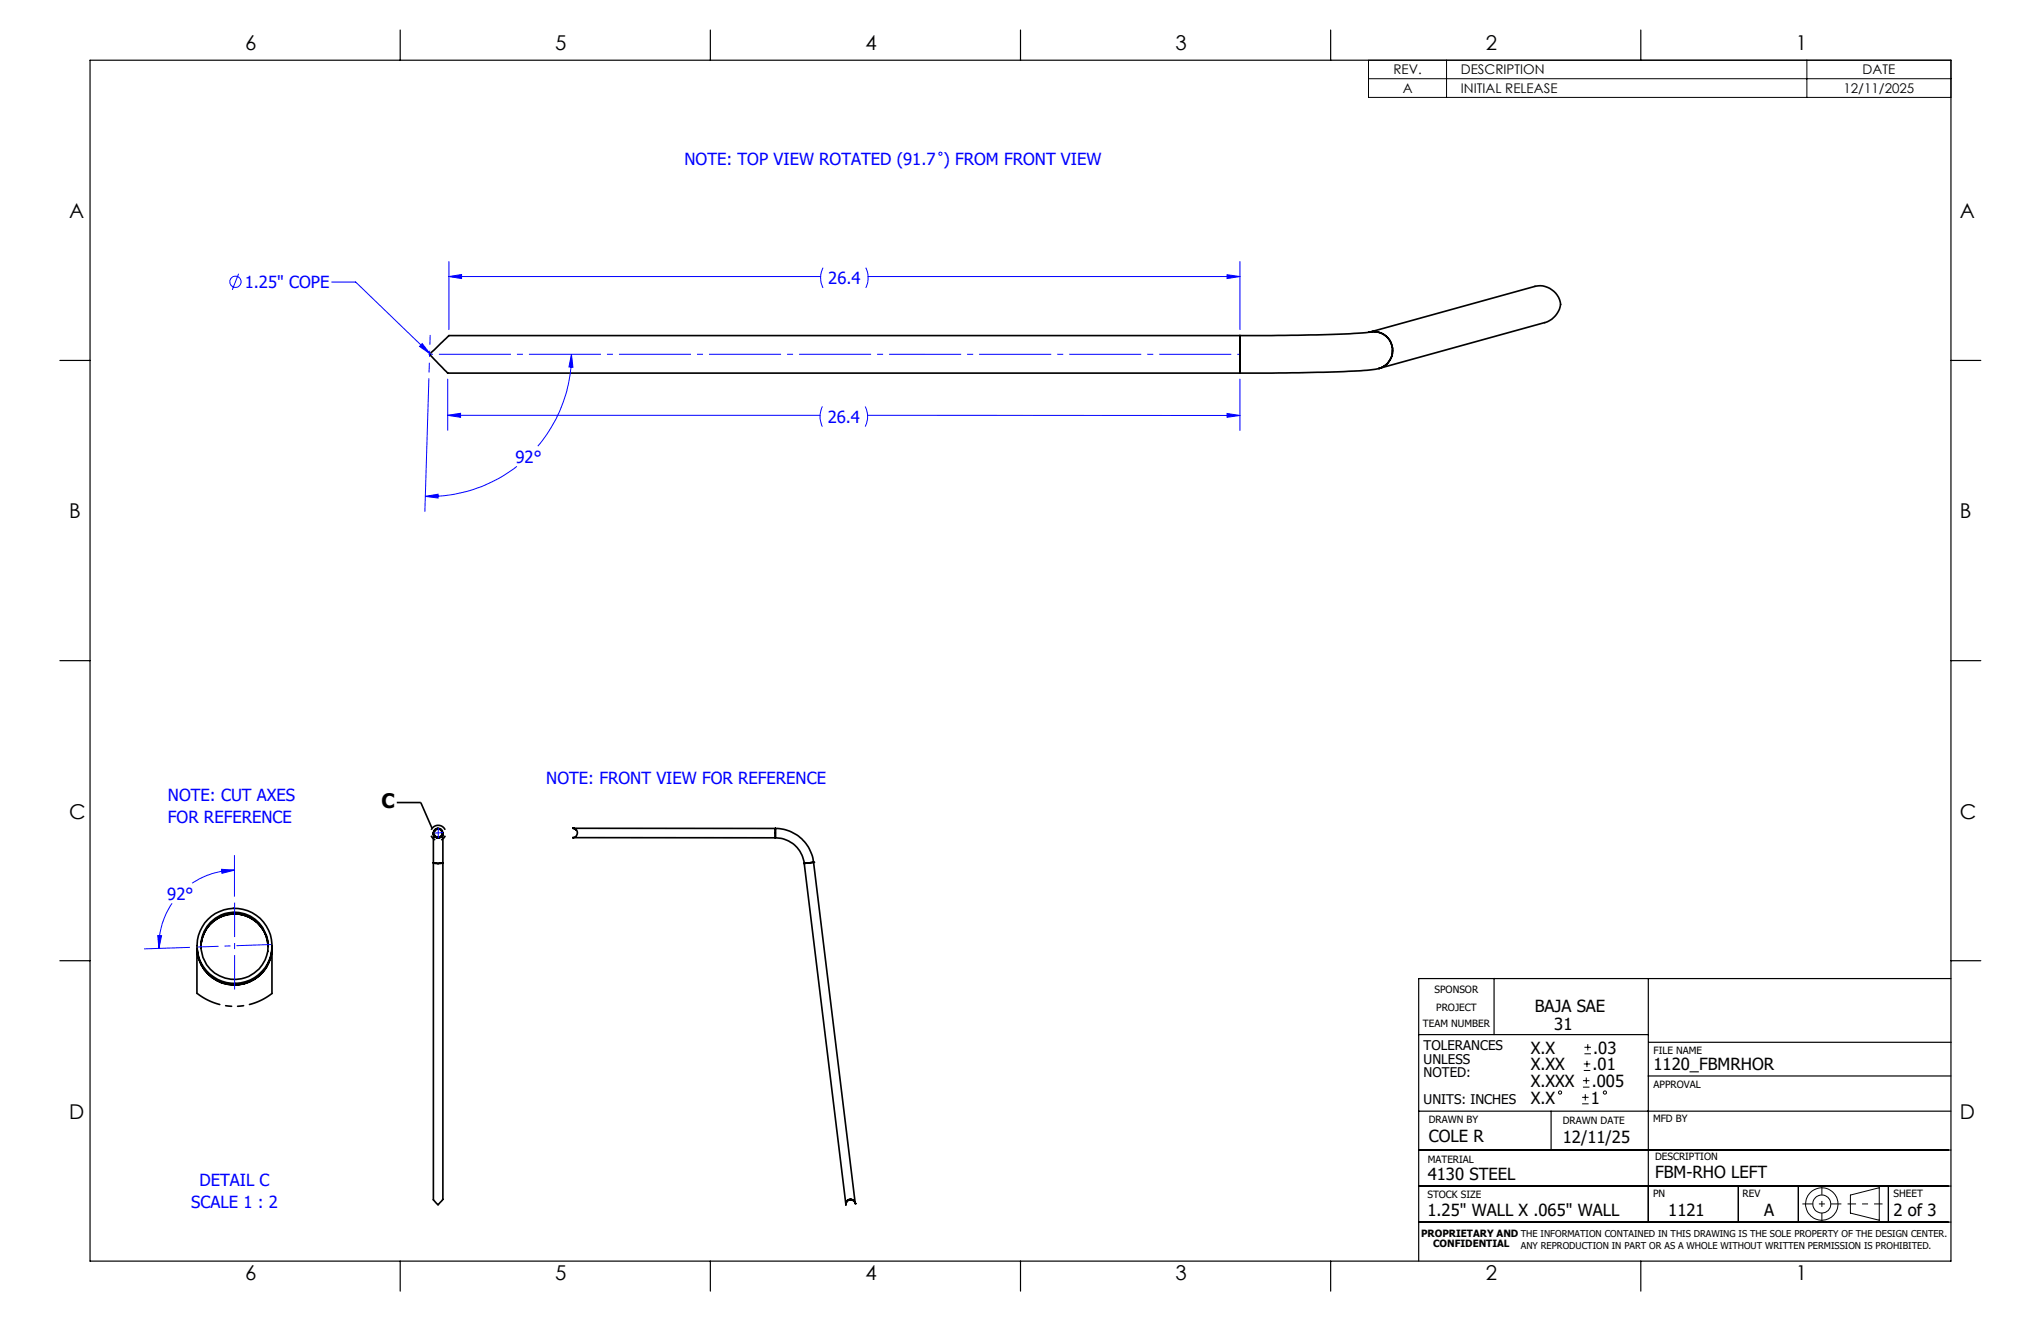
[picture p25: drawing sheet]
<svg xmlns="http://www.w3.org/2000/svg" width="432mm" height="279mm" viewBox="0 0 432 279" stroke-linecap="round" stroke-linejoin="round" font-family="sans-serif">
<defs><g id="words">
<g font-size="4.3">
<text x="51.9" y="10.7">6</text>
<text x="117.5" y="10.7">5</text>
<text x="183.1" y="10.7">4</text>
<text x="248.7" y="10.7">3</text>
<text x="314.3" y="10.7">2</text>
<text x="379.9" y="10.7">1</text>
<text x="14.6" y="46.1">A</text>
<text x="414.7" y="46.1">A</text>
<text x="14.6" y="109.6">B</text>
<text x="414.7" y="109.6">B</text>
<text x="14.6" y="173.1">C</text>
<text x="414.7" y="173.1">C</text>
<text x="14.6" y="236.6">D</text>
<text x="414.7" y="236.6">D</text>
<text x="51.9" y="270.8">6</text>
<text x="117.5" y="270.8">5</text>
<text x="183.1" y="270.8">4</text>
<text x="248.7" y="270.8">3</text>
<text x="314.3" y="270.8">2</text>
<text x="379.9" y="270.8">1</text>
</g>
<text font-size="4.2" x="80.7" y="171">C</text>
<g font-size="3.5" fill="#00f">
<text x="144.8" y="34.9">NOTE: TOP VIEW ROTATED (91.7 ) FROM FRONT VIEW</text>
<text x="51.8" y="61">1.25&quot; COPE</text>
<text x="175.2" y="60.1">26.4</text>
<text x="175.1" y="89.5">26.4</text>
<text x="109.1" y="97.9">92°</text>
<text x="115.6" y="165.7">NOTE: FRONT VIEW FOR REFERENCE</text>
<text x="35.5" y="169.4">NOTE: CUT AXES</text>
<text x="35.5" y="174">FOR REFERENCE</text>
<text x="35.4" y="190.3">92°</text>
<text x="42.2" y="250.9">DETAIL C</text>
<text x="40.5" y="255.4">SCALE 1 : 2</text>
</g>
<g font-size="3.5">
<text x="324.7" y="214">BAJA SAE</text>
<text x="328.8" y="217.9">31</text>
<text x="323.8" y="222.9">X.X</text>
<text x="323.8" y="226.4">X.XX</text>
<text x="336.9" y="226.4">.01</text>
<text x="337.1" y="222.9">.03</text>
<text x="349.8" y="226.4">1120_FBMRHOR</text>
<text x="323.8" y="229.9">X.XXX</text>
<text x="323.8" y="233.5">X.X</text>
<text x="336.6" y="233.5">1</text>
<text x="336.8" y="229.9">.005</text>
<text x="302.3" y="241.5">COLE R</text>
<text x="330.6" y="241.7">12/11/25</text>
<text x="302.1" y="249.7">4130 STEEL</text>
<text x="350.1" y="249.1">FBM-RHO LEFT</text>
<text x="302" y="257.2">1.25&quot; WALL X .065&quot; WALL</text>
<text x="352.9" y="257.2">1121</text>
<text x="373.2" y="257.2">A</text>
<text x="400.6" y="257.1">2 of 3</text>
</g>
<g font-size="2.8">
<text x="294.8" y="15.7">REV.</text>
<text x="309.1" y="15.7">DESCRIPTION</text>
<text x="394.1" y="15.7">DATE</text>
<text x="296.8" y="19.7">A</text>
<text x="309.1" y="19.7">INITIAL RELEASE</text>
<text x="390" y="19.7">12/11/2025</text>
<text x="301.2" y="222.2">TOLERANCES</text>
<text x="301.2" y="225">UNLESS</text>
<text x="301.2" y="227.8">NOTED:</text>
<text x="301.2" y="233.5">UNITS: INCHES</text>
</g>
<g font-size="2.1">
<text x="303.5" y="210">SPONSOR</text>
<text x="303.8" y="213.9">PROJECT</text>
<text x="301" y="217.3">TEAM NUMBER</text>
<text x="349.8" y="222.9">FILE NAME</text>
<text x="349.8" y="230.2">APPROVAL</text>
<text x="302.3" y="237.5">DRAWN BY</text>
<text x="330.6" y="237.7">DRAWN DATE</text>
<text x="349.7" y="237.3">MFD BY</text>
<text x="302.1" y="245.9">MATERIAL</text>
<text x="350.1" y="245.4">DESCRIPTION</text>
<text x="302" y="253.3">STOCK SIZE</text>
<text x="349.7" y="253.3">PN</text>
<text x="368.7" y="253.2">REV</text>
<text x="400.6" y="253.2">SHEET</text>
<text x="300.7" y="261.6">PROPRIETARY AND THE INFORMATION CONTAINED IN THIS DRAWING IS THE SOLE PROPERTY OF THE DESIGN CENTER.</text>
<text x="303.2" y="263.8">CONFIDENTIAL</text>
</g>
<text font-size="2" x="321.8" y="264.2">ANY REPRODUCTION IN PART OR AS A WHOLE WITHOUT WRITTEN PERMISSION IS PROHIBITED.</text>
</g></defs>
<g fill="none" stroke="#000" stroke-width=".35">
<path d="M262.3 71l14.9-.2a119.8 119.8 0 0 0 12.4-.5l35.1-9.7a4.4 4.4 0 0 1 5.5 3.8 4.7 4.7 0 0 1-3.4 3.8l-35.1 9.7M262.3 71h-167.3l-4.1 4 3.8 3.9h167.6M262.3 71v7.9M289.6 70.3a4 4 0 0 1 4.9 2.8 4 4 0 0 1-2.8 4.8 4 4 0 0 0 2.8-4.8 4 4 0 0 0-4.9-2.8zM291.7 77.9a97.9 97.9 0 0 1-15.6 .9l-13.8 .1M91.7 176.2v6.3M91.7 176.2a1.01 1.01 0 0 0 1 1 1.01 1.01 0 0 0 1-1M91.7 176.2h.1M93.6 176.2a.9 .9 0 0 0-.9-.9 .9 .9 0 0 0-.9 .9M93.7 176.2v6.3M93.7 176.2h.1M121.2 175.2h42.8"/>
<path d="M121.9 175.5l-.7-.3a.99 .99 0 0 1 1 1 .99 .99 0 0 1-1 1h42.8M164 177.2a6.1 6.1 0 0 1 6.1 5.4M164 175.2a8.2 8.2 0 0 1 8.1 7.2M164 175.2v2M91.7 182.5v71.3l1 1 1-1.1v-71.2M91.7 182.5l.8 .1 1.2-.1M170.1 182.6l8.9 72.2M172.1 182.4h.1M172.1 182.4l-2 .2M172.1 182.4l8.8 72.2M41.7 200.4v9.7M41.7 200.4a7.9 7.9 0 0 0 7.9 7.9 7.9 7.9 0 0 0 7.9-7.9"/>
<path d="M41.7 200.1v.3M56.7 200.1a7.1 7.1 0 0 0-7.3-6.8 7.1 7.1 0 0 0-6.9 7.1 7.1 7.1 0 0 1 7-7.1 7.1 7.1 0 0 1 7.2 6.9M57.5 200.4v9.7M57.5 200.1v.3M179.2 254a.98 .98 0 0 1 1.5 0 1.07 1.07 0 0 0-1.7 .4zM180.7 254a1.02 1.02 0 0 0-1.1-.2 1.02 1.02 0 0 0-.6 1M180.9 254.6h.1M180.9 254.6a1 1 0 0 0-1.1-.9 1 1 0 0 0-.8 1.1"/>
<circle cx="92.7" cy="176.2" r=".99"/>
<circle cx="92.7" cy="176.2" r=".9"/>
<circle cx="49.6" cy="200.1" r="7.1"/>
<circle cx="49.6" cy="200.1" r="7.9"/>
</g>
<path d="M41.7 210.1l1.8 1.2 2 .9 2 .5 2.1 .2 2.2-.2 2.1-.6 1.9-.8 1.8-1.2" fill="none" stroke="#000" stroke-width=".35" stroke-dasharray="6.3 1.3 1.3 1.3 1.3 1.3" stroke-dashoffset="1"/>
<g fill="none" stroke="#00f" stroke-width=".21">
<path d="M50.5 57.9l-1.4 3.4M70.2 59.7h5l15.8 15.1M95 58.5l2.6-.4v.8zM95 55.3v14.4M95 58.5h78.6M174.1 56.6a4.6 4.6 0 0 0 0 4.3M183.2 56.6a4.9 4.9 0 0 1 0 4.3M183.7 58.5h78.6M259.6 58.1l2.7 .4-2.7 .4zM262.3 55.3v14.4M89.3 72.7l1.7 2.1-2.2-1.5zM120.9 75l.3 2.7-.8-.1z"/>
<path d="M120.9 75a29.9 29.9 0 0 1-7.1 19.4M90.7 80.1l-.8 28.1M94.7 87.8l2.7-.4v.9zM94.7 80.2v10.8M94.7 87.8h78.8M109.4 98.6a30.1 30.1 0 0 1-19.4 6.4M174 86l-.3 .6a4.7 4.7 0 0 0 .3 3.6M183.1 86l.1 .3a4.7 4.7 0 0 1-.1 3.9M183.6 87.8l78.7 .1M259.6 87.5l2.7 .4-2.7 .4zM262.3 80.2v10.9M90 105l2.7-.5v.8z"/>
<path d="M33.4 197.9h.8l-.6 2.7zM36.4 191.1a15.8 15.8 0 0 0-2.8 9.5M46.9 183.9l2.7 .1-2.6 .7zM49.6 184a16.2 16.2 0 0 0-9 2.8M49.6 180.9v8.8M40.2 200.4l-9.7 .3"/>
<circle cx="199" cy="32.5" r=".33"/>
<circle cx="49.8" cy="59.6" r="1.2"/>
</g>
<g fill="none" stroke="#000" stroke-width=".21">
<path d="M289.5 12.7h123.2v7.9h-123.2zM289.5 16.7h123.2M306 12.7v7.9M382.3 12.7v7.9M334.7 233.5h1.4M334.7 232.1h1.4M334.9 229.9h1.4M334.9 228.6h1.4M335.1 226.4h1.3M335.1 225h1.3M335.2 222.9h1.4M335.2 221.5h1.4"/>
<path d="M335.4 231.4v1.4M335.6 227.9v1.3M335.7 224.4v1.3M335.9 220.8v1.4M391.5 252.8l6.1-1.6v6.9l-6.1-1.5z"/>
<circle cx="330" cy="231.1" r=".34"/>
<circle cx="339.5" cy="231.1" r=".34"/>
<circle cx="385.4" cy="254.6" r="1.9"/>
<circle cx="385.4" cy="254.7" r="3.4"/>
</g>
<path d="M92.7 174.6a1.6 1.6 0 0 0-1.4 2.3 1.6 1.6 0 0 0 2.7 .2 1.6 1.6 0 0 0-1.1-2.5h-.2" fill="none" stroke="#000" stroke-width=".35" stroke-dasharray="6.3 1.3 1.3 1.3 1.3 1.3" stroke-dashoffset="4.5" stroke-linecap="butt"/>
<path d="M83.9 169.7h5.1M89 169.7l2.4 5.5" fill="none" stroke="#000" stroke-width=".35" stroke-dasharray="6.3 1.3 1.3 1.3 1.3 1.3" stroke-linecap="butt"/>
<path d="M381.3 254.6h8.3" fill="none" stroke="#000" stroke-width=".21" stroke-dasharray="15.2 1.3 1.3 1.3" stroke-dashoffset="13" stroke-linecap="butt"/>
<path d="M385.4 250.8v7.7" fill="none" stroke="#000" stroke-width=".21" stroke-dasharray="15.2 1.3 1.3 1.3" stroke-dashoffset="13.3" stroke-linecap="butt"/>
<path d="M390.9 254.6h7.4" fill="none" stroke="#000" stroke-width=".21" stroke-dasharray="15.2 1.3 1.3 1.3" stroke-dashoffset="13.4" stroke-linecap="butt"/>
<path d="M91.2 74.9h171" fill="none" stroke="#00f" stroke-width=".21" stroke-dasharray="15.2 1.3 1.3 1.3" stroke-dashoffset="-1.7" stroke-linecap="butt"/>
<path d="M90.8 78.8l.2-8" fill="none" stroke="#00f" stroke-width=".21" stroke-dasharray="15.2 1.3 1.3 1.3" stroke-dashoffset="13.2" stroke-linecap="butt"/>
<path d="M49.6 190.9v18.4M57.3 199.8l-15.8 .5" fill="none" stroke="#00f" stroke-width=".21" stroke-dasharray="15.2 1.3 1.3 1.3" stroke-dashoffset="7.9" stroke-linecap="butt"/>
<path d="M92.7 175v2.3M93.7 176.1l-2 .1" fill="none" stroke="#00f" stroke-width=".21" stroke-dasharray="15.2 1.3 1.3 1.3" stroke-linecap="butt"/>
<g fill="none" stroke="#000" stroke-width=".25">
<path d="M19 12.7h393.7v254h-393.7zM84.7 6.4v6.3M150.3 6.4v6.3M215.9 6.4v6.3M281.5 6.4v6.3M347.1 6.4v6.3M12.7 76.2h6.3M412.7 76.2h6.4M12.7 139.7h6.3M412.7 139.7h6.4M12.7 203.2h6.3M300.1 218.8h48.6"/>
<path d="M316.1 206.9v11.9M348.7 207v51.5M412.7 207h-112.6v59.7M412.7 203.2h6.4M300.1 235h112.6M328.2 235v8.2M348.7 227.6h64M348.8 220.5h64M300.1 258.5h112.6M300.1 250.9h112.6M300.1 243.2h112.6M367.8 250.9v7.6"/>
<path d="M380.5 250.9v7.6M399.5 250.9v7.6M84.7 266.7v6.4M150.3 266.7v6.4M215.9 266.7v6.4M281.5 266.7v6.4M347.1 266.7v6.4"/>
</g>
<g fill="#00f">
<path d="M94.7 87.8l2.7-.4v.9zM259.6 87.5l2.7 .4-2.7 .4zM259.6 58.1l2.7 .4-2.7 .4zM95 58.5l2.6-.4v.8zM90 105l2.7-.5v.8zM120.9 75l.3 2.7-.8-.1zM89.3 72.7l1.7 2.1-2.2-1.5z"/>
<path d="M46.9 183.9l2.7 .1-2.6 .7zM33.4 197.9h.8l-.6 2.7z"/>
</g>
<use href="#words"/>
</svg>
